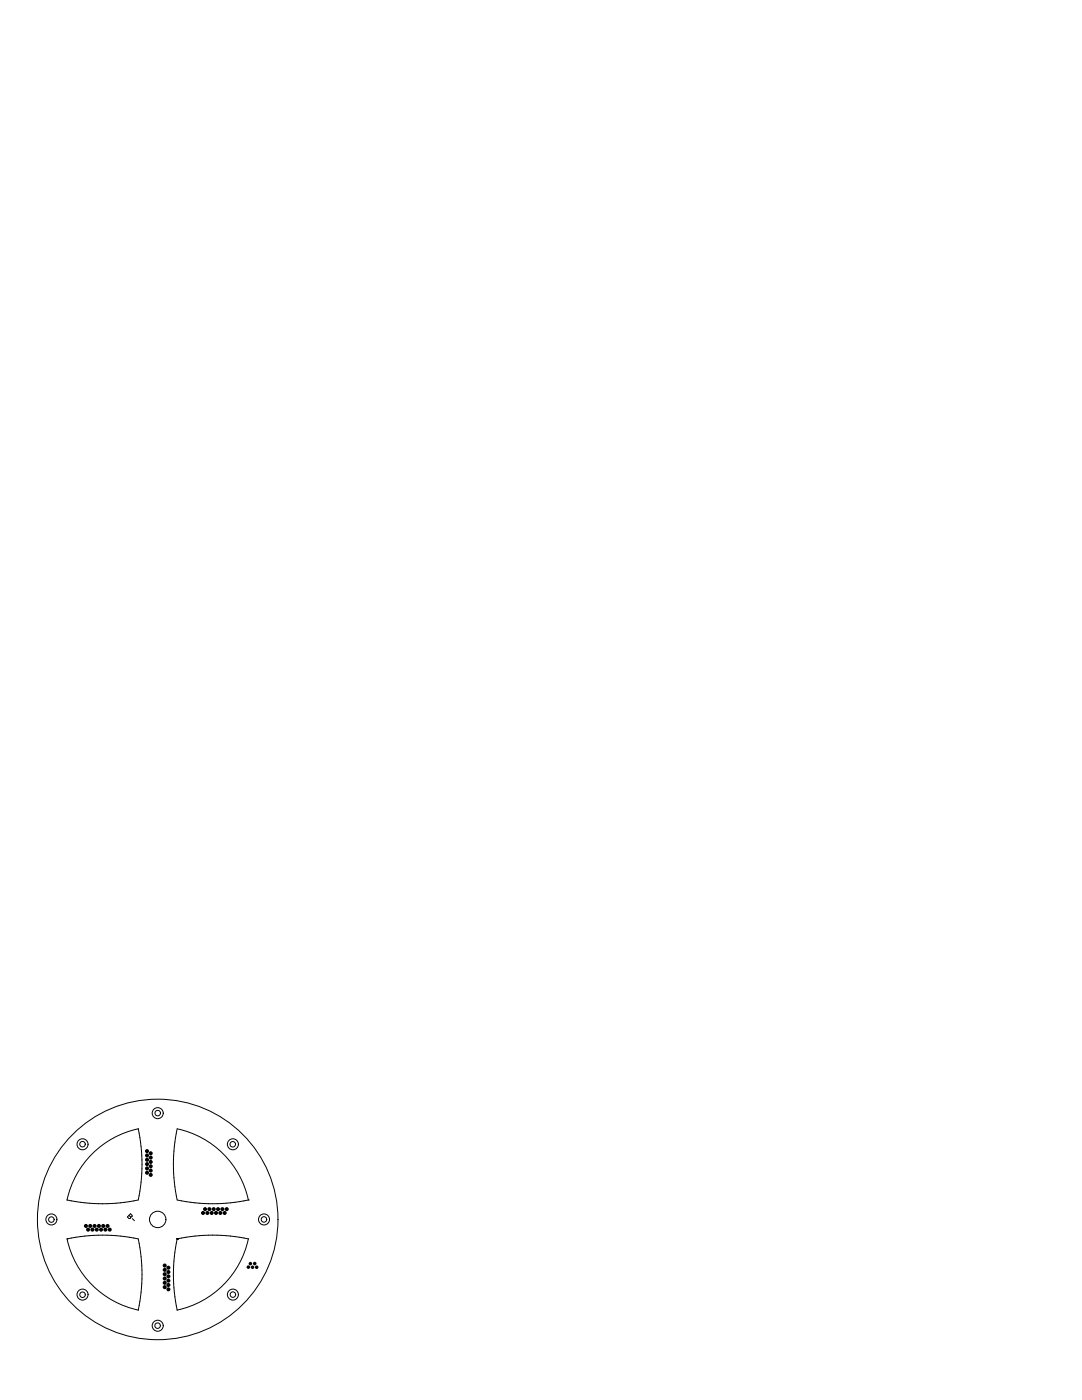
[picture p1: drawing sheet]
<svg xmlns="http://www.w3.org/2000/svg" width="216mm" height="279mm" viewBox="0 0 216 279" stroke-linecap="round" stroke-linejoin="round" font-family="sans-serif">
<g fill="none" stroke="#000" stroke-width=".2">
<path d="M13.4 239.5h.1M27.6 225.3a18.5 18.5 0 0 0-14.2 14.2M27.6 225.3h.1M27.6 225.3a34 34 0 0 1 0 14.2 34 34 0 0 1-14.2 0M35.4 225.3a18.5 18.5 0 0 1 14.2 14.2 34.1 34.1 0 0 1-14.2 0 34 34 0 0 1 0-14.2zM49.6 239.5h.1M13.4 247.2a18.5 18.5 0 0 0 14.2 14.3M13.4 247.2h.1M13.4 247.2a34 34 0 0 1 14.2 0 34 34 0 0 1 0 14.3M25.7 242.6l.3 .3M26 242.2l.4 .3v.3l-.4 .1-.1 .3h-.2l-.3-.3zM26.4 243.2l.4 .4"/>
<path d="M35.4 247.2h.1M35.4 247.2a34 34 0 0 0 0 14.3M35.4 247.2a34 34 0 0 1 14.2 0M49.6 247.2a18.5 18.5 0 0 1-14.2 14.3M49.6 247.2h.1M27.6 261.5h.1M35.4 261.5h.1"/>
<circle cx="16.5" cy="228.3" r=".55"/>
<circle cx="16.5" cy="228.4" r="1.1"/>
<circle cx="31.5" cy="222.2" r="1.1"/>
<circle cx="31.5" cy="222.1" r=".55"/>
<circle cx="46.4" cy="228.4" r=".55"/>
<circle cx="46.5" cy="228.4" r="1.1"/>
<circle cx="10.2" cy="243.4" r=".55"/>
<circle cx="10.3" cy="243.4" r="1.1"/>
<circle cx="16.5" cy="258.4" r="1.1"/>
<circle cx="16.5" cy="258.4" r=".55"/>
<circle cx="31.5" cy="243.4" r="24"/>
<circle cx="31.5" cy="243.4" r="1.64"/>
<circle cx="46.5" cy="258.4" r=".55"/>
<circle cx="46.5" cy="258.4" r="1.1"/>
<circle cx="52.7" cy="243.4" r=".55"/>
<circle cx="52.7" cy="243.4" r="1.1"/>
<circle cx="31.4" cy="264.6" r=".55"/>
<circle cx="31.5" cy="264.6" r="1.1"/>
</g>
<g fill="#000">
<circle cx="29.3" cy="234" r=".41"/>
<circle cx="29.3" cy="231.5" r=".41"/>
<circle cx="29.3" cy="230.6" r=".41"/>
<circle cx="29.3" cy="229.7" r=".41"/>
<circle cx="29.3" cy="232.3" r=".41"/>
<circle cx="29.3" cy="233.2" r=".41"/>
<circle cx="30.1" cy="234.5" r=".41"/>
<circle cx="30.1" cy="231" r=".41"/>
<circle cx="30.1" cy="230.2" r=".41"/>
<circle cx="30.1" cy="233.6" r=".41"/>
<circle cx="30.1" cy="231.9" r=".41"/>
<circle cx="30.1" cy="232.8" r=".41"/>
<circle cx="17.1" cy="244.7" r=".41"/>
<circle cx="17.6" cy="245.4" r=".41"/>
<circle cx="18" cy="244.7" r=".41"/>
<circle cx="18.4" cy="245.4" r=".41"/>
<circle cx="18.9" cy="244.7" r=".41"/>
<circle cx="19.3" cy="245.4" r=".41"/>
<circle cx="19.7" cy="244.7" r=".41"/>
<circle cx="20.2" cy="245.4" r=".41"/>
<circle cx="20.6" cy="244.7" r=".41"/>
<circle cx="21" cy="245.4" r=".41"/>
<circle cx="21.5" cy="244.7" r=".41"/>
<circle cx="21.9" cy="245.4" r=".41"/>
<circle cx="32.9" cy="256.9" r=".41"/>
<circle cx="32.9" cy="256" r=".41"/>
<circle cx="32.9" cy="253.4" r=".41"/>
<circle cx="32.9" cy="255.2" r=".41"/>
<circle cx="32.9" cy="252.6" r=".41"/>
<circle cx="32.9" cy="254.3" r=".41"/>
<circle cx="33.6" cy="253" r=".41"/>
<circle cx="33.6" cy="257.3" r=".41"/>
<circle cx="33.6" cy="254.7" r=".41"/>
<circle cx="33.6" cy="256.4" r=".41"/>
<circle cx="33.6" cy="253.9" r=".41"/>
<circle cx="33.6" cy="255.6" r=".41"/>
<circle cx="40.5" cy="242.1" r=".41"/>
<circle cx="40.9" cy="241.3" r=".41"/>
<circle cx="41.4" cy="242.1" r=".41"/>
<circle cx="41.8" cy="241.3" r=".41"/>
<circle cx="42.2" cy="242.1" r=".41"/>
<circle cx="42.6" cy="241.3" r=".41"/>
<circle cx="43.1" cy="242.1" r=".41"/>
<circle cx="43.5" cy="241.3" r=".41"/>
<circle cx="44" cy="242.1" r=".41"/>
<circle cx="44.4" cy="241.3" r=".41"/>
<circle cx="44.8" cy="242.1" r=".41"/>
<circle cx="45.2" cy="241.3" r=".41"/>
<circle cx="49.6" cy="252.9" r=".36"/>
<circle cx="50" cy="252.2" r=".36"/>
<circle cx="50.4" cy="252.9" r=".36"/>
<circle cx="50.8" cy="252.2" r=".36"/>
<circle cx="51.2" cy="252.9" r=".36"/>
</g>
</svg>
